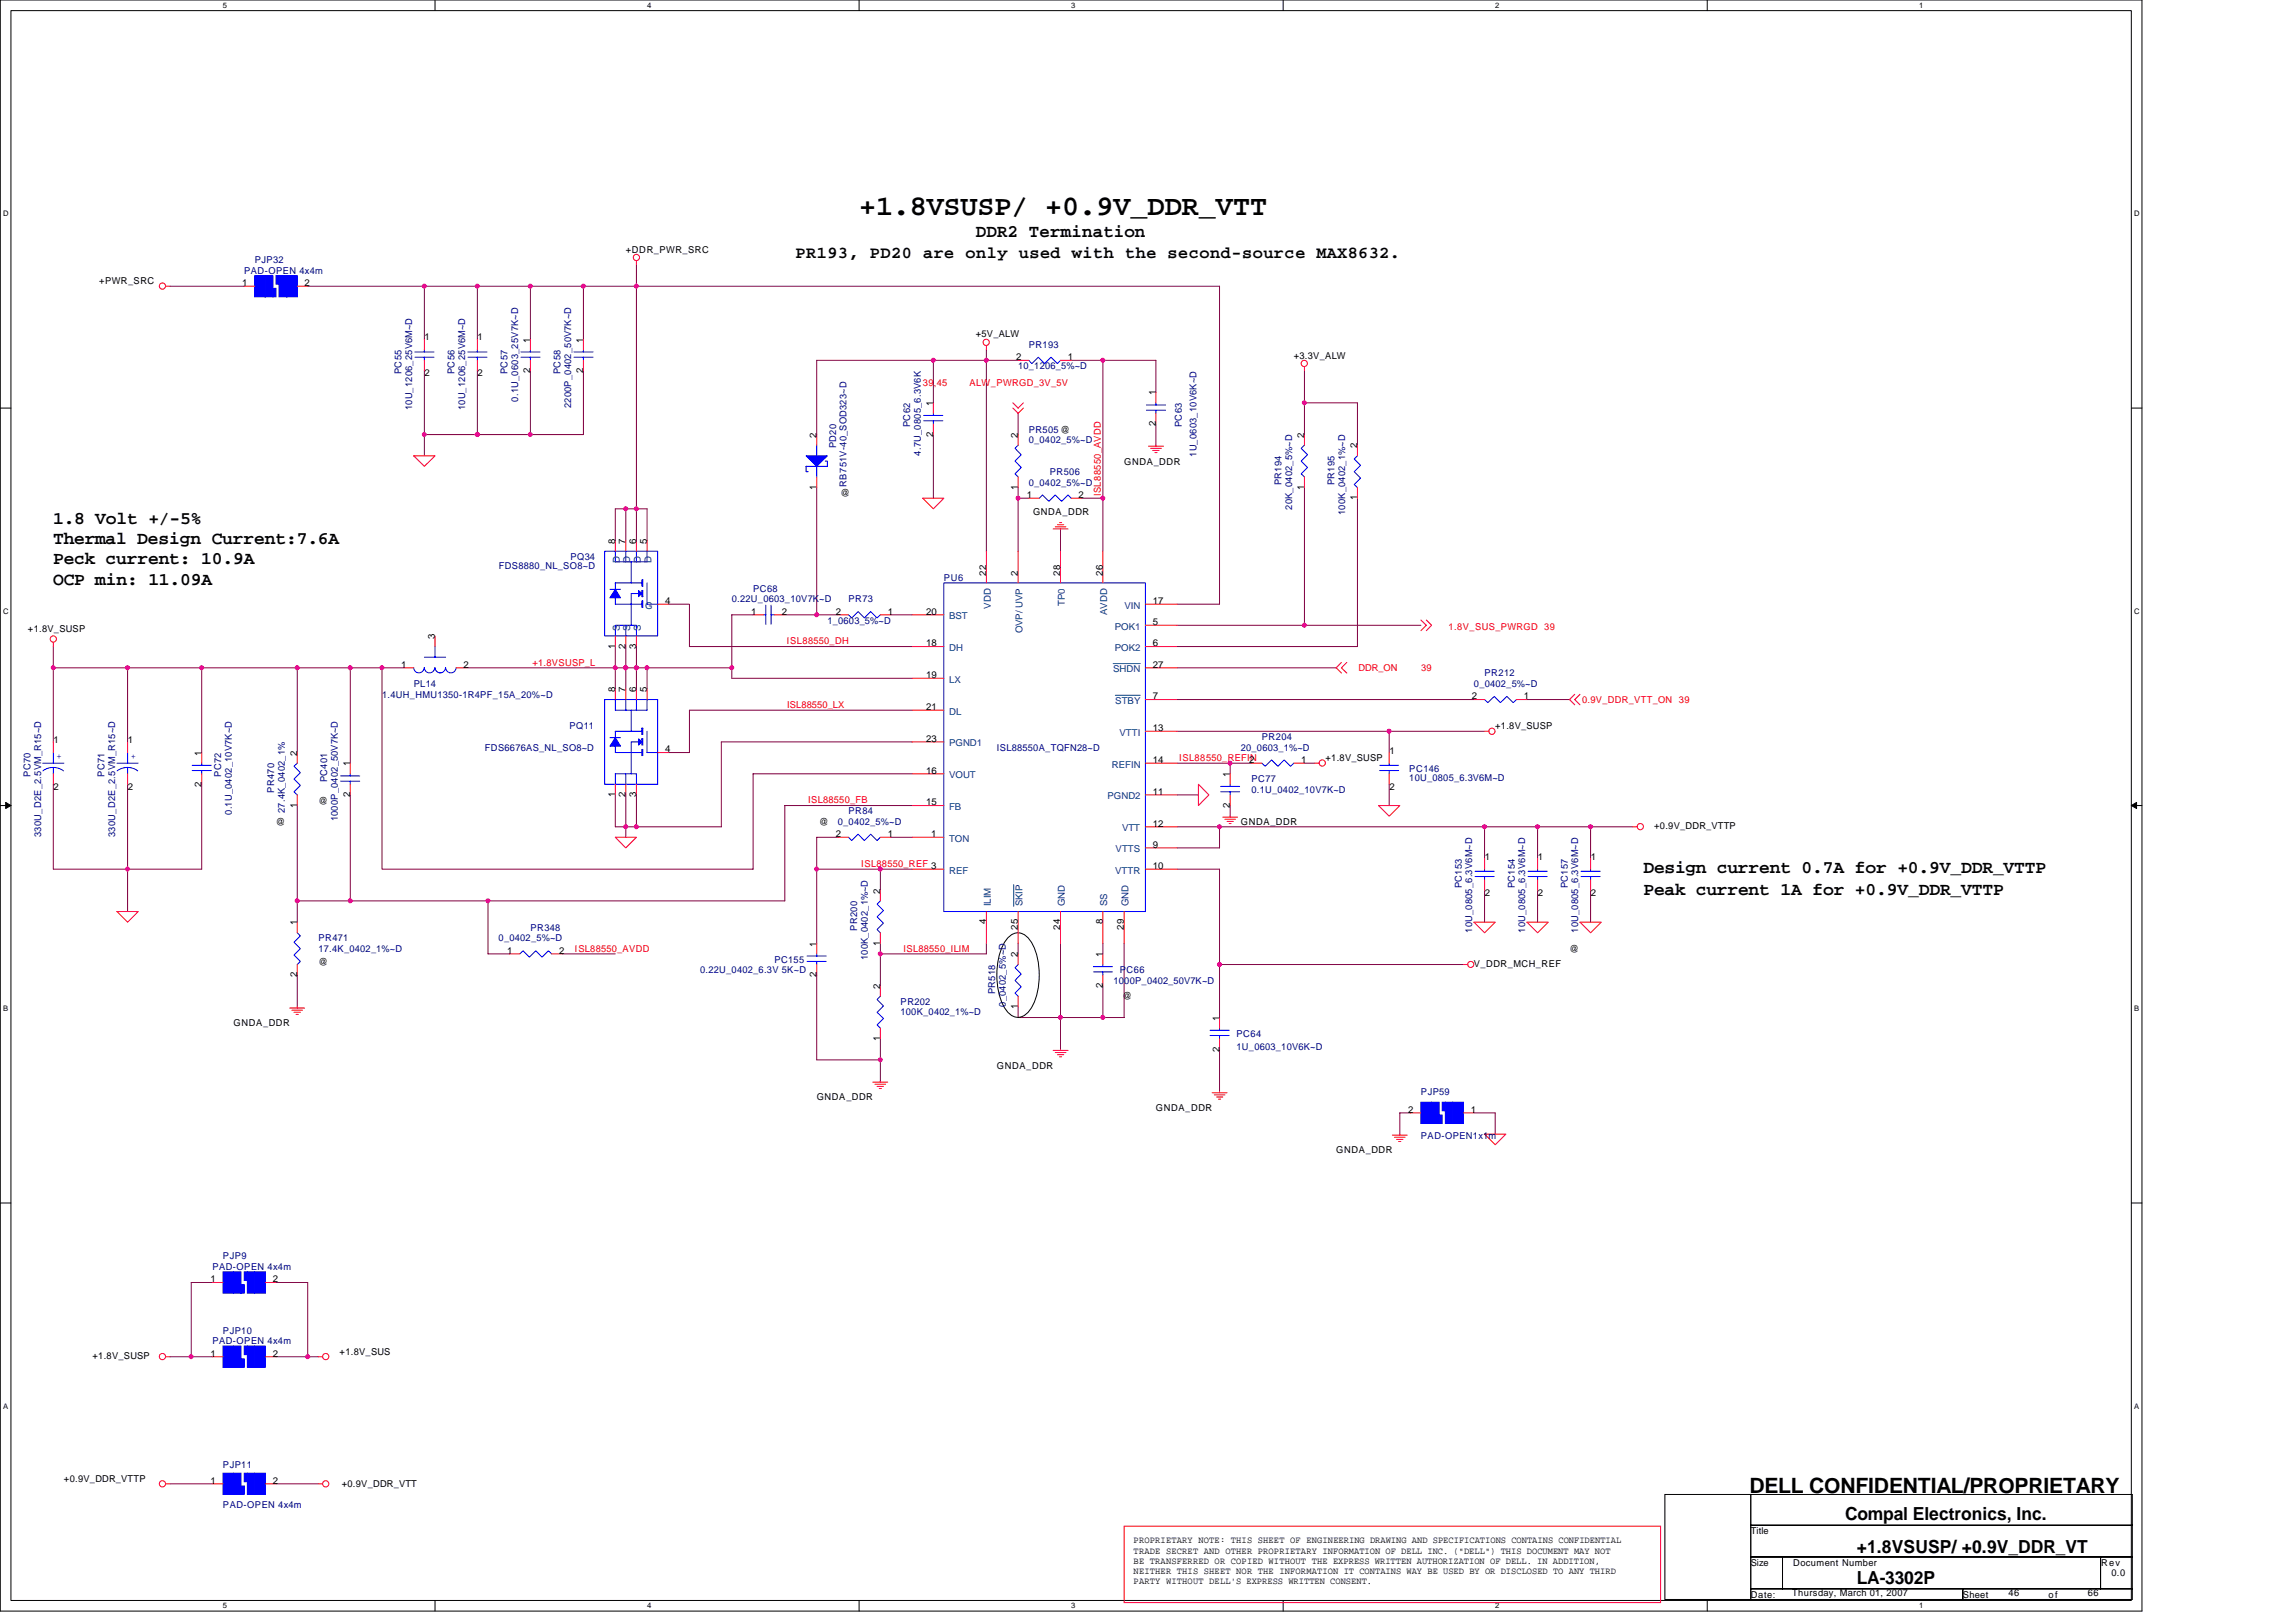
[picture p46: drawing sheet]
<svg xmlns="http://www.w3.org/2000/svg" width="297mm" height="210mm" viewBox="0 0 297 210" stroke-linecap="round" stroke-linejoin="round" font-family="sans-serif">
<defs><g id="words">
<text font-size="3.7" x="111.1" y="27.8">+1.8VSUSP/ +0.9V_DDR_VTT</text>
<text font-size="2.7" x="226.4" y="193.2">DELL CONFIDENTIAL/PROPRIETARY</text>
<g font-size="2.3">
<text x="126.2" y="30.7">DDR2 Termination</text>
<text x="6.9" y="67.8">1.8 Volt +/-5%</text>
<text x="6.9" y="70.4">Thermal Design Current:7.6A</text>
<text x="6.9" y="73">Peck current: 10.9A</text>
<text x="6.9" y="75.6">OCP min: 11.09A</text>
<text x="212.6" y="113">Design current 0.7A for +0.9V_DDR_VTTP</text>
<text x="212.6" y="115.8">Peak current 1A for +0.9V_DDR_VTTP</text>
<text x="238.7" y="196.7">Compal Electronics, Inc.</text>
<text x="240.2" y="200.9">+1.8VSUSP/ +0.9V_DDR_VT</text>
<text x="240.2" y="205">LA-3302P</text>
</g>
<text font-size="2.2" x="102.9" y="33.4">PR193, PD20 are only used with the second-source MAX8632.</text>
<g font-size="1.2" fill="#000080">
<text x="31.6" y="35.4">PAD-OPEN 4x4m</text>
<text x="33" y="34">PJP32</text>
<text x="131.7" y="47.8">10_1206_5%~D</text>
<text x="133.1" y="45">PR193</text>
<text x="51.9" y="48.4" transform="rotate(-90 51.9 48.4)">PC55</text>
<text x="53.3" y="53.1" transform="rotate(-90 53.3 53.1)">10U_1206_25V6M~D</text>
<text x="58.8" y="48.4" transform="rotate(-90 58.8 48.4)">PC56</text>
<text x="60.2" y="53.1" transform="rotate(-90 60.2 53.1)">10U_1206_25V6M~D</text>
<text x="65.7" y="48.4" transform="rotate(-90 65.7 48.4)">PC57</text>
<text x="67" y="52" transform="rotate(-90 67 52)">0.1U_0603_25V7K~D</text>
<text x="72.5" y="48.4" transform="rotate(-90 72.5 48.4)">PC58</text>
<text x="73.9" y="52.8" transform="rotate(-90 73.9 52.8)">2200P_0402_50V7K~D</text>
<text x="108.2" y="58" transform="rotate(-90 108.2 58)">PD20</text>
<text x="117.8" y="55.3" transform="rotate(-90 117.8 55.3)">PC62</text>
<text x="119.1" y="59" transform="rotate(-90 119.1 59)">4.7U_0805_6.3V6K</text>
<text x="133.1" y="56">PR505 @</text>
<text x="133.1" y="57.4">0_0402_5%~D</text>
<text x="152.9" y="55.3" transform="rotate(-90 152.9 55.3)">PC63</text>
<text x="154.8" y="59.1" transform="rotate(-90 154.8 59.1)">1U_0603_10V6K~D</text>
<text x="109.5" y="63" transform="rotate(-90 109.5 63)">RB751V-40_SOD323~D</text>
<text x="133.1" y="62.8">0_0402_5%~D</text>
<text x="135.8" y="61.5">PR506</text>
<text x="165.8" y="62.8" transform="rotate(-90 165.8 62.8)">PR194</text>
<text x="167.1" y="66" transform="rotate(-90 167.1 66)">20K_0402_5%~D</text>
<text x="172.6" y="62.8" transform="rotate(-90 172.6 62.8)">PR195</text>
<text x="174" y="66.7" transform="rotate(-90 174 66.7)">100K_0402_1%~D</text>
<text x="64.5" y="73.7">FDS8880_NL_SO8~D</text>
<text x="73.8" y="72.5">PQ34</text>
<text x="94.7" y="77.9">0.22U_0603_10V7K~D</text>
<text x="97.4" y="76.6">PC68</text>
<text x="109.8" y="77.9">PR73</text>
<text x="122.1" y="75.2">PU6</text>
<text x="107" y="80.7">1_0603_5%~D</text>
<text x="53.5" y="88.9">PL14</text>
<text x="190.7" y="88.9">0_0402_5%~D</text>
<text x="192.1" y="87.5">PR212</text>
<text x="49.4" y="90.3">1.4UH_HMU1350-1R4PF_15A_20%~D</text>
<text x="73.7" y="94.4">PQ11</text>
<text x="163.3" y="95.8">PR204</text>
<text x="3.9" y="100.5" transform="rotate(-90 3.9 100.5)">PC70</text>
<text x="13.5" y="100.5" transform="rotate(-90 13.5 100.5)">PC71</text>
<text x="28.6" y="100.5" transform="rotate(-90 28.6 100.5)">PC72</text>
<text x="42.3" y="101.2" transform="rotate(-90 42.3 101.2)">PC401</text>
<text x="62.7" y="97.1">FDS6676AS_NL_SO8~D</text>
<text x="129" y="97.1">ISL88550A_TQFN28~D</text>
<text x="160.5" y="97.1">20_0603_1%~D</text>
<text x="161.9" y="101.3">PC77</text>
<text x="182.3" y="99.9">PC146</text>
<text x="182.3" y="101.1">10U_0805_6.3V6M~D</text>
<text x="30" y="105.5" transform="rotate(-90 30 105.5)">0.1U_0402_10V7K~D</text>
<text x="35.5" y="102.6" transform="rotate(-90 35.5 102.6)">PR470</text>
<text x="36.8" y="105.2" transform="rotate(-90 36.8 105.2)">27.4K_0402_1%</text>
<text x="43.7" y="106.3" transform="rotate(-90 43.7 106.3)">1000P_0402_50V7K~D</text>
<text x="108.4" y="106.7">0_0402_5%~D</text>
<text x="109.8" y="105.4">PR84</text>
<text x="161.9" y="102.6">0.1U_0402_10V7K~D</text>
<text x="5.3" y="108.4" transform="rotate(-90 5.3 108.4)">330U_D2E_2.5VM_R15~D</text>
<text x="14.9" y="108.4" transform="rotate(-90 14.9 108.4)">330U_D2E_2.5VM_R15~D</text>
<text x="189.1" y="114.9" transform="rotate(-90 189.1 114.9)">PC153</text>
<text x="196" y="114.9" transform="rotate(-90 196 114.9)">PC154</text>
<text x="202.8" y="114.9" transform="rotate(-90 202.8 114.9)">PC157</text>
<text x="41.2" y="121.8">PR471</text>
<text x="41.2" y="123.2">17.4K_0402_1%~D</text>
<text x="64.5" y="121.8">0_0402_5%~D</text>
<text x="68.6" y="120.5">PR348</text>
<text x="90.6" y="125.9">0.22U_0402_6.3V 5K~D</text>
<text x="100.2" y="124.6">PC155</text>
<text x="110.9" y="120.4" transform="rotate(-90 110.9 120.4)">PR200</text>
<text x="112.3" y="124.3" transform="rotate(-90 112.3 124.3)">100K_0402_1%~D</text>
<text x="144.9" y="125.9">PC66</text>
<text x="190.5" y="120.7" transform="rotate(-90 190.5 120.7)">10U_0805_6.3V6M~D</text>
<text x="197.3" y="120.7" transform="rotate(-90 197.3 120.7)">10U_0805_6.3V6M~D</text>
<text x="204.2" y="120.7" transform="rotate(-90 204.2 120.7)">10U_0805_6.3V6M~D</text>
<text x="116.5" y="130">PR202</text>
<text x="116.5" y="131.3">100K_0402_1%~D</text>
<text x="128.8" y="128.7" transform="rotate(-90 128.8 128.7)">PR518</text>
<text x="130.1" y="130.3" transform="rotate(-90 130.1 130.3)">0_0402_5%~D</text>
<text x="144.1" y="127.3">1000P_0402_50V7K~D</text>
<text x="160" y="134.2">PC64</text>
<text x="160" y="135.8">1U_0603_10V6K~D</text>
<text x="183.8" y="141.7">PJP59</text>
<text x="183.8" y="147.3">PAD-OPEN1x1m</text>
<text x="27.5" y="164.3">PAD-OPEN 4x4m</text>
<text x="28.8" y="163">PJP9</text>
<text x="27.5" y="173.9">PAD-OPEN 4x4m</text>
<text x="28.8" y="172.6">PJP10</text>
<text x="28.8" y="190">PJP11</text>
<text x="28.8" y="195.2">PAD-OPEN 4x4m</text>
</g>
<g font-size="1.2">
<text x="81" y="32.7">+DDR_PWR_SRC</text>
<text x="12.8" y="36.8">+PWR_SRC</text>
<text x="31.3" y="37">1</text>
<text x="39.4" y="37">2</text>
<text x="54.9" y="44">1</text>
<text x="61.8" y="44">1</text>
<text x="68.6" y="44.3" transform="rotate(-90 68.6 44.3)">1</text>
<text x="75.5" y="44.3" transform="rotate(-90 75.5 44.3)">1</text>
<text x="126.2" y="43.6">+5V_ALW</text>
<text x="131.5" y="46.6">2</text>
<text x="138.2" y="46.6">1</text>
<text x="167.4" y="46.4">+3.3V_ALW</text>
<text x="54.9" y="48.7">2</text>
<text x="61.8" y="48.7">2</text>
<text x="68.6" y="48.3" transform="rotate(-90 68.6 48.3)">2</text>
<text x="75.5" y="48.3" transform="rotate(-90 75.5 48.3)">2</text>
<text x="120.7" y="52.5" transform="rotate(-90 120.7 52.5)">1</text>
<text x="149.5" y="51.2" transform="rotate(-90 149.5 51.2)">1</text>
<text x="105.6" y="56.7" transform="rotate(-90 105.6 56.7)">2</text>
<text x="120.7" y="56.5" transform="rotate(-90 120.7 56.5)">2</text>
<text x="131.7" y="56.7" transform="rotate(-90 131.7 56.7)">2</text>
<text x="149.5" y="55.1" transform="rotate(-90 149.5 55.1)">2</text>
<text x="168.7" y="56.7" transform="rotate(-90 168.7 56.7)">2</text>
<text x="175.6" y="58" transform="rotate(-90 175.6 58)">2</text>
<text x="105.6" y="63.4" transform="rotate(-90 105.6 63.4)">1</text>
<text x="108.7" y="64.2">@</text>
<text x="131.7" y="63.4" transform="rotate(-90 131.7 63.4)">1</text>
<text x="132.8" y="64.5">1</text>
<text x="139.5" y="64.5">2</text>
<text x="145.4" y="60.1">GNDA_DDR</text>
<text x="168.7" y="63.4" transform="rotate(-90 168.7 63.4)">1</text>
<text x="175.6" y="64.7" transform="rotate(-90 175.6 64.7)">1</text>
<text x="79.6" y="70.4" transform="rotate(-90 79.6 70.4)">8</text>
<text x="80.9" y="70.4" transform="rotate(-90 80.9 70.4)">7</text>
<text x="82.3" y="70.4" transform="rotate(-90 82.3 70.4)">6</text>
<text x="83.7" y="70.4" transform="rotate(-90 83.7 70.4)">5</text>
<text x="133.6" y="66.7">GNDA_DDR</text>
<text x="127.6" y="74.5" transform="rotate(-90 127.6 74.5)">22</text>
<text x="131.7" y="74.5" transform="rotate(-90 131.7 74.5)">2</text>
<text x="137.2" y="74.5" transform="rotate(-90 137.2 74.5)">28</text>
<text x="142.7" y="74.5" transform="rotate(-90 142.7 74.5)">26</text>
<text x="3.6" y="81.8">+1.8V_SUSP</text>
<text x="56.3" y="82.7" transform="rotate(-90 56.3 82.7)">3</text>
<text x="79.6" y="83.9" transform="rotate(-90 79.6 83.9)">1</text>
<text x="80.9" y="83.9" transform="rotate(-90 80.9 83.9)">2</text>
<text x="82.3" y="83.9" transform="rotate(-90 82.3 83.9)">3</text>
<text x="86" y="78.2">4</text>
<text x="97.2" y="79.5">1</text>
<text x="101.1" y="79.5">2</text>
<text x="108.1" y="79.5">2</text>
<text x="114.8" y="79.5">1</text>
<text x="119.8" y="83.7">18</text>
<text x="119.8" y="79.5">20</text>
<text x="149.1" y="80.9">5</text>
<text x="149.1" y="83.7">6</text>
<text x="149.1" y="78.2">17</text>
<text x="51.9" y="86.4">1</text>
<text x="60" y="86.4">2</text>
<text x="79.6" y="89.6" transform="rotate(-90 79.6 89.6)">8</text>
<text x="80.9" y="89.6" transform="rotate(-90 80.9 89.6)">7</text>
<text x="82.3" y="89.6" transform="rotate(-90 82.3 89.6)">6</text>
<text x="83.7" y="89.6" transform="rotate(-90 83.7 89.6)">5</text>
<text x="119.8" y="87.8">19</text>
<text x="149.1" y="86.4">27</text>
<text x="119.8" y="96">23</text>
<text x="119.8" y="91.9">21</text>
<text x="149.1" y="94.6">13</text>
<text x="149.1" y="90.5">7</text>
<text x="190.4" y="90.5">2</text>
<text x="193.4" y="94.4">+1.8V_SUSP</text>
<text x="197.1" y="90.5">1</text>
<text x="6.9" y="96.2">1</text>
<text x="16.5" y="96.2">1</text>
<text x="26.1" y="101.8" transform="rotate(-90 26.1 101.8)">2</text>
<text x="26.1" y="97.8" transform="rotate(-90 26.1 97.8)">1</text>
<text x="38.4" y="97.8" transform="rotate(-90 38.4 97.8)">2</text>
<text x="45.3" y="99.2" transform="rotate(-90 45.3 99.2)">1</text>
<text x="86" y="97.4">4</text>
<text x="119.8" y="100.1">16</text>
<text x="149.1" y="98.7">14</text>
<text x="159.1" y="100.5" transform="rotate(-90 159.1 100.5)">1</text>
<text x="161.6" y="98.7">2</text>
<text x="168.3" y="98.7">1</text>
<text x="171.5" y="98.5">+1.8V_SUSP</text>
<text x="179.7" y="97.5">1</text>
<text x="6.9" y="102.2">2</text>
<text x="16.5" y="102.2">2</text>
<text x="35.7" y="106.7">@</text>
<text x="38.4" y="104.5" transform="rotate(-90 38.4 104.5)">1</text>
<text x="41.2" y="104">@</text>
<text x="45.3" y="103.1" transform="rotate(-90 45.3 103.1)">2</text>
<text x="79.6" y="103.1" transform="rotate(-90 79.6 103.1)">1</text>
<text x="80.9" y="103.1" transform="rotate(-90 80.9 103.1)">2</text>
<text x="82.3" y="103.1" transform="rotate(-90 82.3 103.1)">3</text>
<text x="106" y="106.7">@</text>
<text x="119.8" y="104.2">15</text>
<text x="149.1" y="107">12</text>
<text x="149.1" y="102.8">11</text>
<text x="159.1" y="104.5" transform="rotate(-90 159.1 104.5)">2</text>
<text x="160.5" y="106.7">GNDA_DDR</text>
<text x="179.7" y="102.2">2</text>
<text x="214" y="107.3">+0.9V_DDR_VTTP</text>
<text x="108.1" y="108.3">2</text>
<text x="114.8" y="108.3">1</text>
<text x="120.5" y="108.3">1</text>
<text x="149.1" y="112.5">10</text>
<text x="149.1" y="109.7">9</text>
<text x="192.1" y="111.3">1</text>
<text x="198.9" y="111.3">1</text>
<text x="205.8" y="111.3">1</text>
<text x="38.4" y="119.8" transform="rotate(-90 38.4 119.8)">1</text>
<text x="113.9" y="115.6" transform="rotate(-90 113.9 115.6)">2</text>
<text x="127.6" y="119.6" transform="rotate(-90 127.6 119.6)">4</text>
<text x="142.7" y="119.6" transform="rotate(-90 142.7 119.6)">8</text>
<text x="192.1" y="115.9">2</text>
<text x="198.9" y="115.9">2</text>
<text x="205.8" y="115.9">2</text>
<text x="41.2" y="124.8">@</text>
<text x="65.6" y="123.4">1</text>
<text x="72.3" y="123.4">2</text>
<text x="105.6" y="122.5" transform="rotate(-90 105.6 122.5)">1</text>
<text x="113.9" y="122.4" transform="rotate(-90 113.9 122.4)">1</text>
<text x="131.7" y="123.9" transform="rotate(-90 131.7 123.9)">2</text>
<text x="131.7" y="120.3" transform="rotate(-90 131.7 120.3)">25</text>
<text x="137.2" y="120.3" transform="rotate(-90 137.2 120.3)">24</text>
<text x="142.7" y="123.9" transform="rotate(-90 142.7 123.9)">1</text>
<text x="145.4" y="120.3" transform="rotate(-90 145.4 120.3)">29</text>
<text x="190.7" y="125.1">V_DDR_MCH_REF</text>
<text x="203" y="123.2">@</text>
<text x="38.4" y="126.5" transform="rotate(-90 38.4 126.5)">2</text>
<text x="105.6" y="126.5" transform="rotate(-90 105.6 126.5)">2</text>
<text x="113.9" y="128" transform="rotate(-90 113.9 128)">2</text>
<text x="131.7" y="130.6" transform="rotate(-90 131.7 130.6)">1</text>
<text x="142.7" y="127.8" transform="rotate(-90 142.7 127.8)">2</text>
<text x="145.2" y="129.2">@</text>
<text x="30.2" y="132.8">GNDA_DDR</text>
<text x="113.9" y="134.7" transform="rotate(-90 113.9 134.7)">1</text>
<text x="157.8" y="136.1" transform="rotate(-90 157.8 136.1)">2</text>
<text x="157.8" y="132.1" transform="rotate(-90 157.8 132.1)">1</text>
<text x="105.7" y="142.4">GNDA_DDR</text>
<text x="129" y="138.3">GNDA_DDR</text>
<text x="149.5" y="143.8">GNDA_DDR</text>
<text x="182.2" y="144">2</text>
<text x="190.3" y="144">1</text>
<text x="172.9" y="149.3">GNDA_DDR</text>
<text x="27.2" y="165.9">1</text>
<text x="35.3" y="165.9">2</text>
<text x="12" y="175.9">+1.8V_SUSP</text>
<text x="27.2" y="175.6">1</text>
<text x="35.3" y="175.6">2</text>
<text x="43.9" y="175.3">+1.8V_SUS</text>
<text x="8.3" y="191.8">+0.9V_DDR_VTTP</text>
<text x="27.2" y="192">1</text>
<text x="35.3" y="192">2</text>
<text x="44.2" y="192.5">+0.9V_DDR_VTT</text>
<text x="146.7" y="199.7">PROPRIETARY NOTE: THIS SHEET OF ENGINEERING DRAWING AND SPECIFICATIONS CONTAINS CONFIDENTIAL</text>
<text x="146.7" y="201">TRADE SECRET AND OTHER PROPRIETARY INFORMATION OF DELL INC. (&quot;DELL&quot;) THIS DOCUMENT MAY NOT</text>
<text x="146.7" y="202.4">BE TRANSFERRED OR COPIED WITHOUT THE EXPRESS WRITTEN AUTHORIZATION OF DELL. IN ADDITION,</text>
<text x="146.7" y="203.7">NEITHER THIS SHEET NOR THE INFORMATION IT CONTAINS WAY BE USED BY OR DISCLOSED TO ANY THIRD</text>
<text x="226.5" y="198.5">Title</text>
<text x="226.5" y="202.6">Size</text>
<text x="232" y="202.6">Document Number</text>
<text x="271.8" y="202.6">Rev</text>
<text x="273.2" y="204">0.0</text>
<text x="146.7" y="205">PARTY WITHOUT DELL'S EXPRESS WRITTEN CONSENT.</text>
<text x="226.5" y="206.7">Date:</text>
<text x="231.8" y="206.6">Thursday, March 01, 2007</text>
<text x="254" y="206.7">Sheet</text>
<text x="259.8" y="206.6">46</text>
<text x="265" y="206.7">o f</text>
<text x="270.1" y="206.6">66</text>
</g>
<g font-size="1.2" fill="#f00">
<text x="119.4" y="50">39,45</text>
<text x="125.4" y="50">ALW_PWRGD_3V_5V</text>
<text x="142.4" y="64.2" transform="rotate(-90 142.4 64.2)">ISL88550_AVDD</text>
<text x="101.8" y="83.4">ISL88550_DH</text>
<text x="187.4" y="81.5">1.8V_SUS_PWRGD 39</text>
<text x="68.9" y="86.1">+1.8VSUSP_L</text>
<text x="175.7" y="86.8">DDR_ON</text>
<text x="183.8" y="86.8">39</text>
<text x="101.8" y="91.6">ISL88550_LX</text>
<text x="204.7" y="91">0.9V_DDR_VTT_ON 39</text>
<text x="152.6" y="98.5">ISL88550_REFIN</text>
<text x="104.6" y="104">ISL88550_FB</text>
<text x="111.4" y="112.2">ISL88550_REF 3</text>
<text x="74.4" y="123.2">ISL88550_AVDD</text>
<text x="116.9" y="123.2">ISL88550_ILIM</text>
</g>
<g font-size="1.2" fill="#004080">
<text x="80.2" y="72.9" transform="rotate(-90 80.2 72.9)">D</text>
<text x="81.5" y="72.9" transform="rotate(-90 81.5 72.9)">D</text>
<text x="82.9" y="72.9" transform="rotate(-90 82.9 72.9)">D</text>
<text x="84.3" y="72.9" transform="rotate(-90 84.3 72.9)">D</text>
<text x="80.2" y="81.6" transform="rotate(-90 80.2 81.6)">S</text>
<text x="81.5" y="81.6" transform="rotate(-90 81.5 81.6)">S</text>
<text x="82.9" y="81.6" transform="rotate(-90 82.9 81.6)">S</text>
<text x="83.5" y="78.8">G</text>
<text x="122.8" y="80.1">BST</text>
<text x="128.2" y="78.8" transform="rotate(-90 128.2 78.8)">VDD</text>
<text x="132.3" y="82" transform="rotate(-90 132.3 82)">OVP/ UVP</text>
<text x="137.8" y="78.4" transform="rotate(-90 137.8 78.4)">TP0</text>
<text x="143.3" y="79.6" transform="rotate(-90 143.3 79.6)">AVDD</text>
<text x="144.2" y="81.5">POK1</text>
<text x="145.5" y="78.8">VIN</text>
<text x="122.8" y="88.3">LX</text>
<text x="122.8" y="84.2">DH</text>
<text x="144" y="87">SHDN</text>
<text x="144.2" y="84.2">POK2</text>
<text x="122.8" y="92.5">DL</text>
<text x="144.3" y="91.1">STBY</text>
<text x="144.8" y="95.2">VTTI</text>
<text x="122.8" y="96.6">PGND1</text>
<text x="122.8" y="100.7">VOUT</text>
<text x="143.8" y="99.3">REFIN</text>
<text x="122.8" y="104.8">FB</text>
<text x="143.3" y="103.4">PGND2</text>
<text x="145.2" y="107.6">VTT</text>
<text x="122.8" y="113.1">REF</text>
<text x="122.8" y="108.9">TON</text>
<text x="144.3" y="113.1">VTTR</text>
<text x="144.3" y="110.3">VTTS</text>
<text x="128.2" y="117.3" transform="rotate(-90 128.2 117.3)">ILIM</text>
<text x="132.3" y="117.3" transform="rotate(-90 132.3 117.3)">SKIP</text>
<text x="137.8" y="117.3" transform="rotate(-90 137.8 117.3)">GND</text>
<text x="143.3" y="117.3" transform="rotate(-90 143.3 117.3)">SS</text>
<text x="146" y="117.3" transform="rotate(-90 146 117.3)">GND</text>
</g>
<g font-size="1.2" fill="#00f">
<text x="7.3" y="98.2">+</text>
<text x="16.9" y="98.2">+</text>
</g>
<g font-size="1">
<text x="28.8" y="1">5</text>
<text x="83.7" y="1">4</text>
<text x="138.6" y="1">3</text>
<text x="193.4" y="1">2</text>
<text x="248.3" y="1">1</text>
<text x=".4" y="28">D</text>
<text x="276.1" y="28">D</text>
<text x=".4" y="79.4">C</text>
<text x="276.1" y="79.4">C</text>
<text x=".4" y="130.9">B</text>
<text x="276.1" y="130.9">B</text>
<text x=".4" y="182.3">A</text>
<text x="276.1" y="182.3">A</text>
<text x="28.8" y="208.2">5</text>
<text x="83.7" y="208.2">4</text>
<text x="138.6" y="208.2">3</text>
<text x="193.4" y="208.2">2</text>
<text x="248.3" y="208.2">1</text>
</g>
</g></defs>
<path d="M0 0h277.1v208.5h-277.1zM1.4 1.4h274.3v205.7h-274.3z" fill="none" stroke="#000" stroke-width=".13"/>
<g fill="#fff">
<path d="M28.8 .1h.6v1.1h-.6z"/>
<path d="M28.8 207.3h.6v1.1h-.6z"/>
</g>
<path d="M56.3 0v1.4M56.3 207.1v1.4" fill="none" stroke="#000" stroke-width=".13"/>
<g fill="#fff">
<path d="M83.7 .1h.6v1.1h-.6z"/>
<path d="M83.7 207.3h.6v1.1h-.6z"/>
</g>
<path d="M111.1 0v1.4M111.1 207.1v1.4" fill="none" stroke="#000" stroke-width=".13"/>
<g fill="#fff">
<path d="M138.6 .1h.5v1.1h-.5z"/>
<path d="M138.6 207.3h.5v1.1h-.5z"/>
</g>
<path d="M166 0v1.4M166 207.1v1.4" fill="none" stroke="#000" stroke-width=".13"/>
<g fill="#fff">
<path d="M193.4 .1h.6v1.1h-.6z"/>
<path d="M193.4 207.3h.6v1.1h-.6z"/>
</g>
<path d="M220.9 0v1.4M220.9 207.1v1.4" fill="none" stroke="#000" stroke-width=".13"/>
<g fill="#fff">
<path d="M248.3 .1h.6v1.1h-.6z"/>
<path d="M248.3 207.3h.6v1.1h-.6z"/>
<path d="M.4 27.1h.7v1.1h-.7z"/>
<path d="M276.1 27.1h.7v1.1h-.7z"/>
<path d="M.4 78.5h.7v1.1h-.7z"/>
<path d="M276.1 78.5h.7v1.1h-.7z"/>
</g>
<path d="M0 52.8h1.4M275.7 52.8h1.4" fill="none" stroke="#000" stroke-width=".13"/>
<g fill="#fff">
<path d="M.4 130h.7v1.1h-.7z"/>
<path d="M276.1 130h.7v1.1h-.7z"/>
</g>
<path d="M0 104.2h1.4M275.7 104.2h1.4" fill="none" stroke="#000" stroke-width=".13"/>
<path d="M.7 103.8l.7 .4-.7 .4zM275.7 104.2l.7-.4v.8z" fill="#000" stroke="#000" stroke-width=".13"/>
<g fill="#fff">
<path d="M.4 181.4h.7v1.1h-.7z"/>
<path d="M276.1 181.4h.7v1.1h-.7z"/>
</g>
<path d="M130.3 121.5a1.67 1.67 0 0 1 2.8 0 8.8 8.8 0 0 1 1 7.4 4 4 0 0 1-1.9 2.7 1.67 1.67 0 0 1-1.9-.7 8.9 8.9 0 0 1-1-7.5l.6-1.4zM0 155.7h1.4M275.7 155.7h1.4M215.4 193.4h11.1v13.6h-11.1zM226.5 193.4h49.4v4h-49.4zM226.5 197.4h49.4v4.1h-49.4zM226.5 201.5h4.1v4.1h-4.1zM226.5 205.6h27.4v1.4h-27.4zM230.6 201.5h41.2v4.1h-41.2zM253.9 205.6h22v1.4h-22zM271.8 201.5h4.1v4.1h-4.1z" fill="none" stroke="#000" stroke-width=".13"/>
<g fill="none" stroke="#800040" stroke-width=".13">
<path d="M22 37h9.6M39.8 37h118v41.2h-5.5M54.9 37v6.9M61.8 37v6.9M68.6 37v6.9M75.5 37v6.9M82.3 34.3v35.7M54.9 48v11M61.8 48v8.2M68.6 48v8.2M75.5 48v8.2h-20.6M120.8 46.6v5.5"/>
<path d="M120.8 56.2v8.3M127.6 45.3v26M131.7 46.6h-26v9.6M131.7 53.5v2.7M138.6 46.6h10.9v4.2M142.7 46.6v24.7M149.5 54.9v2.7M168.8 48v8.2M168.8 52.1h6.8v5.5M79.6 70v-4.2h4.1v4.2M81 65.8v4.2M86.5 78.2h2.7v5.5h28.8"/>
<path d="M97.4 79.6h-2.7v8.2h23.3M101.5 79.6h6.9M105.7 63.1v16.5M115.2 79.6h2.8M131.7 63.1v1.4h1.4M131.7 64.5v6.8M137.2 68.6v2.7M140 64.5h2.7M168.8 63.1v17.8M175.6 64.5v19.2h-23.3M6.9 83.7v12.3M6.9 86.4h31.6"/>
<path d="M16.5 86.4v9.6M26.1 86.4v11M38.5 86.4h6.8v12.4M38.5 86.4v11M45.3 86.4h6.9M49.4 86.4v26.1h48v-12.4h20.6M60.4 86.4h34.3M79.6 83.7v5.5M81 83.7v5.5M82.3 83.7v5.5M83.7 86.4v2.8M118 96h-24.7v11h-13.7v-4.1"/>
<path d="M118 91.9h-28.8v5.5h-2.7M152.3 98.8h9.6M152.3 90.5h38.4M152.3 94.6h39.8M152.3 86.4h20.6M152.3 80.9h31.5M159.1 98.8v1.3M168.8 98.8h1.3M179.7 94.6v2.8M197.5 90.5h5.5M6.9 101.5v11h19.2v-11M16.5 101.5v16.5"/>
<path d="M38.5 116.6h6.8M38.5 104.2v15.1M45.3 102.9v13.7h17.8M63.1 116.6v6.8h2.8M81 102.9v5.5M82.3 102.9v4.1M105.7 112.5h8.2v2.7M108.4 108.4h-2.7v13.7M113.9 112.5h4.1M115.2 108.4h2.8M118 104.2h-16.5v12.4h-38.4M152.3 112.5h5.5v19.2"/>
<path d="M152.3 102.9h2.7M152.3 107h46.6M157.8 107v2.7h-5.5M159.1 104.2v1.4M179.7 101.5v2.7M192.1 107v4.1M192.1 115.2v4.1M198.9 107h6.9v4.1M198.9 107v4.1M198.9 115.2v4.1M205.8 115.2v4.1M205.8 107h5.5"/>
<path d="M38.5 126.2v4.1M72.7 123.4h6.9M105.7 126.2v11h8.2M113.9 122.1v5.5M113.9 134.4v5.5M127.6 122.1v1.3h-13.7M131.7 122.1v1.3M137.2 122.1v13.7M142.7 122.1v1.3M142.7 127.6v4.1M145.4 122.1v9.6h-13.7v-1.4M157.8 135.8v5.5"/>
<path d="M157.8 124.8h31.5M182.5 144h-1.4v2.8M190.7 144h2.7v2.8M22 175.6h5.5M27.5 166h-2.8v9.6M35.7 175.6h5.5M35.7 166h4.1v9.6M22 192h5.5M35.7 192h5.5"/>
</g>
<g fill="none" stroke="#f00" stroke-width=".13">
<path d="M21.4 37h.6M31.6 37h1.4M38.5 37h1.3M82.3 33.7v.6M53.5 59h2.8l-1.4 1.3zM54.9 43.9v1.4M54.9 46.6v1.4M61.8 43.9v1.4M61.8 46.6v1.4M68.6 43.9v1.4M68.6 46.6v1.4M75.5 43.9v1.4"/>
<path d="M75.5 46.6v1.4M105.7 56.2v1.4M120.8 52.1v1.4M120.8 54.9v1.3M127.6 44.7v.6M131 52.8l.7 .7 .7-.7M131 52.1l.7 .7 .7-.7M131.7 56.2v1.4M131.7 46.6h1.4M137.2 46.6h1.4M148.6 57.7h1.9M148.9 58h1.3"/>
<path d="M149.1 58.3h.9M149.4 58.6h.3M149.5 50.8v1.3M149.5 53.5v1.4M149.5 57.6v.1M168.8 47.5v.5M168.8 56.2v1.4M175.6 57.6v1.4M79.6 70v1.3M81 70v1.3M82.3 70v1.3M83.7 70v1.3"/>
<path d="M85.1 78.2h1.4M97.4 79.6h1.4M100.2 79.6h1.3M105.7 61.7v1.4M108.4 79.6h1.4M113.9 79.6h1.3M118 79.6h4.1M119.4 64.5h2.7l-1.3 1.3zM127.6 71.3v4.1M131.7 61.7v1.4M131.7 71.3v4.1M133.1 64.5h1.4"/>
<path d="M136.2 68.5h2M136.5 68.2h1.4M136.8 67.9h.8M137.1 67.6h.2M137.2 68.5v.1M137.2 71.3v4.1M138.6 64.5h1.4M142.7 71.3v4.1M148.2 78.2h4.1M168.8 61.7v1.4M175.6 63.1v1.4M6.9 83.1v.6"/>
<path d="M6.9 96v1.4M16.5 96v1.4M26.1 97.4v1.4M38.5 97.4v1.4M45.3 98.8v1.3M52.2 86.4h1.3M56.3 82.3v1.4M59 86.4h1.4M79.6 82.3v1.4M79.6 89.2v1.3M81 82.3v1.4M81 89.2v1.3"/>
<path d="M82.3 82.3v1.4M82.3 89.2v1.3M83.7 89.2v1.3M85.1 97.4h1.4M118 96h4.1M118 87.8h4.1M118 83.7h4.1M118 91.9h4.1M148.2 98.8h4.1M148.2 94.6h4.1M148.2 90.5h4.1M148.2 80.9h4.1"/>
<path d="M148.2 83.7h4.1M148.2 86.4h4.1M161.9 98.8h1.4M167.4 98.8h1.4M170.1 98.8h.6M173.5 85.7l-.6 .7 .6 .7M174.2 85.7l-.7 .7 .7 .7M179.7 97.4v1.4M183.8 80.2l.7 .7-.7 .7M184.5 80.2l.7 .7-.7 .7M190.7 90.5h1.4M192.1 94.6h.5"/>
<path d="M196.2 90.5h1.3M203.7 89.9l-.7 .6 .7 .7M204.4 89.9l-.7 .6 .7 .7M6.9 100.1v1.4M15.1 118h2.8l-1.4 1.3zM16.5 100.1v1.4M26.1 100.1v1.4M38.5 102.9v1.3M38.5 119.3v1.4M45.3 101.5v1.4M79.6 108.4h2.7l-1.3 1.3zM79.6 101.5v1.4"/>
<path d="M81 101.5v1.4M82.3 101.5v1.4M108.4 108.4h1.4M113.9 115.2v1.4M113.9 108.4h1.3M118 112.5h4.1M118 108.4h4.1M118 100.1h4.1M118 104.2h4.1M127.6 118v4.1M131.7 118v4.1M137.2 118v4.1"/>
<path d="M142.7 118v4.1M145.4 118v4.1M148.2 107h4.1M148.2 112.5h4.1M148.2 102.9h4.1M148.2 109.7h4.1M155 101.5l1.4 1.4-1.4 1.3zM158.2 105.7h1.9M158.5 106h1.3M158.7 106.3h.9M159 106.6h.3M159.1 100.1v1.4"/>
<path d="M159.1 102.9v1.3M159.1 105.6v.1M178.3 104.2h2.8l-1.4 1.4zM179.7 100.1v1.4M190.7 119.3h2.7l-1.3 1.4zM192.1 111.1v1.4M192.1 113.9v1.3M197.5 119.3h2.8l-1.4 1.4zM198.9 111.1v1.4M198.9 113.9v1.3M204.4 119.3h2.8l-1.4 1.4zM205.8 111.1v1.4"/>
<path d="M205.8 113.9v1.3M211.3 107h.5M37.5 130.5h1.9M37.8 130.7h1.3M38 131h.9M38.3 131.3h.3M38.5 124.8v1.4M38.5 130.3v.2M65.9 123.4h1.3M71.4 123.4h1.3M105.7 122.1v1.3M105.7 124.8v1.4"/>
<path d="M113.9 120.7v1.4M113.9 127.6v1.3M113.9 133.1v1.3M113.9 139.9v.1M131.7 123.4v1.4M131.7 128.9v1.4M136.2 135.9h2M136.5 136.2h1.4M136.8 136.5h.8M137.1 136.8h.2M137.2 135.8v.1M142.7 123.4v1.4"/>
<path d="M142.7 126.2v1.4M157.8 131.7v1.4M157.8 134.4v1.4M189.3 124.8h.6M112.9 140h1.9M113.2 140.3h1.4M113.5 140.6h.8M113.7 140.9h.3M156.8 141.4h1.9M157.1 141.7h1.4M157.4 142h.8M157.6 142.2h.3"/>
<path d="M157.8 141.3v.1M180.1 146.9h2M180.4 147.2h1.4M180.7 147.4h.8M181 147.7h.2M181.1 146.8v.1M182.5 144h1.3M189.3 144h1.4M192.1 146.8h2.7l-1.4 1.3zM21.4 175.6h.6M27.5 175.6h1.3M27.5 166h1.3"/>
<path d="M34.3 175.6h1.4M34.3 166h1.4M41.2 175.6h.5M21.4 192h.6M27.5 192h1.3M34.3 192h1.4M41.2 192h.5M145.4 197.5h69.4v9.9h-69.4z"/>
<circle cx="21" cy="37" r=".4"/>
<circle cx="82.3" cy="33.3" r=".4"/>
<circle cx="127.6" cy="44.3" r=".4"/>
<circle cx="168.7" cy="47" r=".4"/>
<circle cx="6.9" cy="82.7" r=".4"/>
<circle cx="171.1" cy="98.7" r=".4"/>
<circle cx="193" cy="94.6" r=".4"/>
<circle cx="212.2" cy="107" r=".4"/>
<circle cx="190.3" cy="124.8" r=".39"/>
<circle cx="21" cy="175.6" r=".4"/>
<circle cx="42.1" cy="175.6" r=".4"/>
<circle cx="21" cy="192" r=".4"/>
<circle cx="42.1" cy="192" r=".4"/>
</g>
<g fill="none" stroke="#00f" stroke-width=".13">
<path d="M53.7 46.2h2.5M53.7 45.6h2.5M54.9 45.3v.3M54.9 46.2v.4M60.5 46.2h2.5M60.5 45.6h2.5M61.8 45.3v.3M61.8 46.2v.4M67.4 46.2h2.5M67.4 45.6h2.5M68.6 45.3v.3M68.6 46.2v.4"/>
<path d="M74.2 46.2h2.5M74.2 45.6h2.5M75.5 45.3v.3M75.5 46.2v.4M105.7 57.6v1.4M106.8 59.7h.2v.6h-2.7v.7h.3M119.5 54.5h2.5M119.5 53.8h2.5M120.8 53.5v.3M120.8 54.5v.4M131.7 57.6l-.4 .4 .8 .8-.8 .9 .8 .8-.8 .8 .4 .4M133.1 46.6l.4 .5 .8-.9 .8 .9 .9-.9 .8 .9 .4-.5"/>
<path d="M148.3 53.1h2.5M148.3 52.4h2.5M149.5 52.1v.3M149.5 53.1v.4M168.8 57.6l-.5 .4 .9 .8-.9 .9 .9 .8-.9 .8 .5 .4M175.6 59l-.4 .4 .8 .8-.8 .8 .8 .9-.8 .8 .4 .4M78.2 71.3h6.9v11h-6.9zM78.9 76.3h1.4M79.6 71.3v1.4h4.1v-1.4M79.6 77.4v.8h3.4M81 71.3v1.4M81.7 72.7v2.7"/>
<path d="M82.3 71.3v1.4M82.6 76.8h-.9v4.1M83 77.8h.2v.8h-.2zM83 76.4h.2v.8h-.2zM83 75h.2v.9h-.2zM83 75.4h-3.4v.9M83.7 75.4v2.8h1.4M98.8 79.6h.3M99.1 78.3v2.5M99.8 79.6h.4M99.8 78.3v2.5M105.7 60.3v1.4"/>
<path d="M109.8 79.6l.4 .4 .8-.9 .8 .9 .8-.9 .9 .9 .4-.4M122.1 75.4h26.1v42.6h-26.1zM134.5 64.5l.4-.4 .8 .8 .8-.8 .8 .8 .9-.8 .4 .4M5.5 98.8h2.8M5.5 99.8a2.15 2.15 0 0 1 1.4-.5 2.14 2.14 0 0 1 1.3 .5M6.9 97.4v1.4M6.9 99.3v.8M15.1 98.8h2.8M15.2 99.8a2.15 2.15 0 0 1 1.3-.5 2.15 2.15 0 0 1 1.3 .5M16.5 97.4v1.4M16.5 99.3v.8M24.9 99.7h2.4"/>
<path d="M24.9 99h2.4M26.1 98.8v.2M26.1 99.7v.4M38.5 98.8l-.5 .4 .9 .8-.9 .8 .9 .8-.9 .9 .5 .4M53.5 86.4a.68 .68 0 0 0 .7 .7 .68 .68 0 0 0 .7-.7M54.9 86.4a.68 .68 0 0 0 .7 .7 .68 .68 0 0 0 .7-.7M54.9 85h2.8M56.3 86.4a.68 .68 0 0 0 .7 .7 .68 .68 0 0 0 .6-.7M56.3 83.7v1.3M57.7 86.4a.68 .68 0 0 0 .6 .7 .68 .68 0 0 0 .7-.7M78.2 90.5h6.9v11h-6.9zM78.9 95.5h1.4"/>
<path d="M79.6 90.5v1.4h4.1v-1.4M79.6 96.6v.8h3.4M81 80.9h-1.4v1.4M81 80.9v1.4M81 90.5v1.4M81 80.9h1.3v1.4M81.7 91.9v2.7M82.3 90.5v1.4M82.6 96h-.9v4.1M83 97.8v-.8h.2v.8M83 95.1v-.9h.2v.9M83 96.4v-.8h.2v.8"/>
<path d="M83 94.6h-3.4v.9M83.7 94.6v2.8h1.4M163.3 98.8l.4 .4 .8-.9 .8 .9 .8-.9 .9 .9 .4-.4M178.5 99.7h2.5M178.5 99h2.5M179.7 98.8v.2M179.7 99.7v.4M192.1 90.5l.4 .4 .8-.8 .8 .8 .8-.8 .9 .8 .4-.4M44.1 101.1h2.4M44.1 100.4h2.4M45.3 100.1v.3M45.3 101.1v.4"/>
<path d="M79.6 101.5v-1.4h2.7v1.4M81 100.1v1.4M109.8 108.4l.4 .4 .8-.9 .8 .9 .8-.9 .9 .9 .4-.4M113.9 116.6l-.4 .4 .8 .8-.8 .8 .8 .9-.8 .8 .4 .4M157.9 102.5h2.5M157.9 101.8h2.5M159.1 101.5v.3M159.1 102.5v.4M190.8 113.4h2.5M190.8 112.8h2.5M192.1 112.5v.3M192.1 113.4v.5"/>
<path d="M197.7 113.4h2.5M197.7 112.8h2.5M198.9 112.5v.3M198.9 113.4v.5M204.6 113.4h2.4M204.6 112.8h2.4M205.8 112.5v.3M205.8 113.4v.5M38.5 120.7l.4 .4-.9 .8 .9 .9-.9 .8 .9 .8-.4 .4M67.2 123.4l.5-.4 .8 .9 .8-.9 .8 .9 .8-.9 .5 .4M104.4 124.4h2.5M104.4 123.7h2.5"/>
<path d="M105.7 123.4v.3M105.7 124.4v.4M113.9 128.9l-.4 .4 .8 .9-.8 .8 .8 .8-.8 .8 .4 .5M131.7 124.8l-.4 .4 .8 .8-.8 .9 .8 .8-.8 .8 .4 .4M141.5 125.8h2.4M141.5 125.1h2.4M142.7 124.8v.3M142.7 125.8v.4M156.5 134h2.5M156.5 133.3h2.5M157.8 133.1v.2M157.8 134v.4"/>
</g>
<g fill="#00f" stroke="#00f" stroke-width=".13">
<path d="M79.6 76.3l.7 1.1h-1.4z" fill-rule="evenodd"/>
<path d="M82.6 76.4l.4 .4-.4 .4z" fill-rule="evenodd"/>
<path d="M79.6 95.5l.7 1.1h-1.4z" fill-rule="evenodd"/>
<path d="M82.6 95.6l.4 .4-.4 .4z" fill-rule="evenodd"/>
<path d="M28.8 190.6h1.4v2.8h-1.4z" fill-rule="evenodd"/>
<path d="M33 190.6h1.3v2.8h-1.3z" fill-rule="evenodd"/>
<path d="M30.2 190.6h1v2.8h-1z" fill-rule="evenodd"/>
<path d="M31.2 192.3h.4v1.1h-.4z" fill-rule="evenodd"/>
<path d="M31.6 190.6h.4v1.1h-.4z" fill-rule="evenodd"/>
<path d="M32 190.6h1v2.8h-1z" fill-rule="evenodd"/>
<path d="M104.3 59h2.7l-1.3 1.3z" fill-rule="evenodd"/>
<path d="M33 35.7h1.3v2.7h-1.3z" fill-rule="evenodd"/>
<path d="M37.1 35.7h1.4v2.7h-1.4z" fill-rule="evenodd"/>
<path d="M34.3 35.7h1v2.7h-1z" fill-rule="evenodd"/>
<path d="M35.3 37.3h.4v1.1h-.4z" fill-rule="evenodd"/>
<path d="M35.7 35.7h.4v1.1h-.4z" fill-rule="evenodd"/>
<path d="M36.1 35.7h1v2.7h-1z" fill-rule="evenodd"/>
<path d="M28.8 164.6h1.4v2.7h-1.4z" fill-rule="evenodd"/>
<path d="M33 164.6h1.3v2.7h-1.3z" fill-rule="evenodd"/>
<path d="M30.2 164.6h1v2.7h-1z" fill-rule="evenodd"/>
<path d="M31.2 166.2h.4v1.1h-.4z" fill-rule="evenodd"/>
<path d="M31.6 164.6h.4v1.1h-.4z" fill-rule="evenodd"/>
<path d="M32 164.6h1v2.7h-1z" fill-rule="evenodd"/>
<path d="M28.8 174.2h1.4v2.7h-1.4z" fill-rule="evenodd"/>
<path d="M33 174.2h1.3v2.7h-1.3z" fill-rule="evenodd"/>
<path d="M30.2 174.2h1v2.7h-1z" fill-rule="evenodd"/>
<path d="M31.2 175.9h.4v1h-.4z" fill-rule="evenodd"/>
<path d="M31.6 174.2h.4v1.1h-.4z" fill-rule="evenodd"/>
<path d="M32 174.2h1v2.7h-1z" fill-rule="evenodd"/>
<path d="M188 142.6h1.3v2.8h-1.3z" fill-rule="evenodd"/>
<path d="M183.8 142.6h1.4v2.8h-1.4z" fill-rule="evenodd"/>
<path d="M187 142.6h1v2.8h-1z" fill-rule="evenodd"/>
<path d="M186.6 142.6h.4v1.1h-.4z" fill-rule="evenodd"/>
<path d="M186.2 144.3h.4v1.1h-.4z" fill-rule="evenodd"/>
<path d="M185.2 142.6h1v2.8h-1z" fill-rule="evenodd"/>
</g>
<path d="M144 85.9h3.5M144.3 90h3.2M131.1 114.5v2.8" fill="none" stroke="#004080" stroke-width=".13"/>
<g fill="#f0f" stroke="#f0f" stroke-width=".13">
<circle cx="82.3" cy="37" r=".27"/>
<circle cx="82.3" cy="107" r=".27"/>
<circle cx="105.6" cy="79.6" r=".27"/>
<circle cx="159.1" cy="98.8" r=".27"/>
<circle cx="198.9" cy="107" r=".27"/>
<circle cx="24.7" cy="175.6" r=".27"/>
<circle cx="120.7" cy="46.6" r=".27"/>
<circle cx="82.3" cy="86.4" r=".27"/>
<circle cx="68.6" cy="37" r=".27"/>
<circle cx="75.5" cy="37" r=".27"/>
<circle cx="54.9" cy="37" r=".27"/>
<circle cx="61.7" cy="37" r=".27"/>
<circle cx="80.9" cy="86.4" r=".27"/>
<circle cx="113.9" cy="112.5" r=".27"/>
<circle cx="49.4" cy="86.4" r=".27"/>
<circle cx="113.9" cy="137.1" r=".27"/>
<circle cx="105.6" cy="112.5" r=".27"/>
<circle cx="113.9" cy="123.4" r=".27"/>
<circle cx="127.6" cy="46.6" r=".27"/>
<circle cx="157.8" cy="124.8" r=".27"/>
<circle cx="157.8" cy="107" r=".27"/>
<circle cx="168.7" cy="80.9" r=".27"/>
<circle cx="168.7" cy="52.1" r=".27"/>
<circle cx="205.8" cy="107" r=".27"/>
<circle cx="83.7" cy="86.4" r=".27"/>
<circle cx="94.7" cy="86.4" r=".27"/>
<circle cx="179.7" cy="94.6" r=".27"/>
<circle cx="192" cy="107" r=".27"/>
<circle cx="16.5" cy="86.4" r=".27"/>
<circle cx="39.8" cy="175.6" r=".27"/>
<circle cx="6.9" cy="86.4" r=".27"/>
<circle cx="79.6" cy="86.4" r=".27"/>
<circle cx="142.7" cy="64.5" r=".27"/>
<circle cx="63.1" cy="116.6" r=".27"/>
<circle cx="68.6" cy="56.2" r=".27"/>
<circle cx="54.9" cy="56.2" r=".27"/>
<circle cx="80.9" cy="107" r=".27"/>
<circle cx="61.7" cy="56.2" r=".27"/>
<circle cx="16.5" cy="112.5" r=".27"/>
<circle cx="26.1" cy="86.4" r=".27"/>
<circle cx="38.4" cy="116.6" r=".27"/>
<circle cx="142.7" cy="46.6" r=".27"/>
<circle cx="131.7" cy="64.5" r=".27"/>
<circle cx="80.9" cy="65.8" r=".27"/>
<circle cx="82.3" cy="65.8" r=".27"/>
<circle cx="45.3" cy="86.4" r=".27"/>
<circle cx="38.4" cy="86.4" r=".27"/>
<circle cx="45.3" cy="116.6" r=".27"/>
<circle cx="142.7" cy="131.7" r=".27"/>
<circle cx="137.2" cy="131.7" r=".27"/>
</g>
<use href="#words"/>
</svg>
